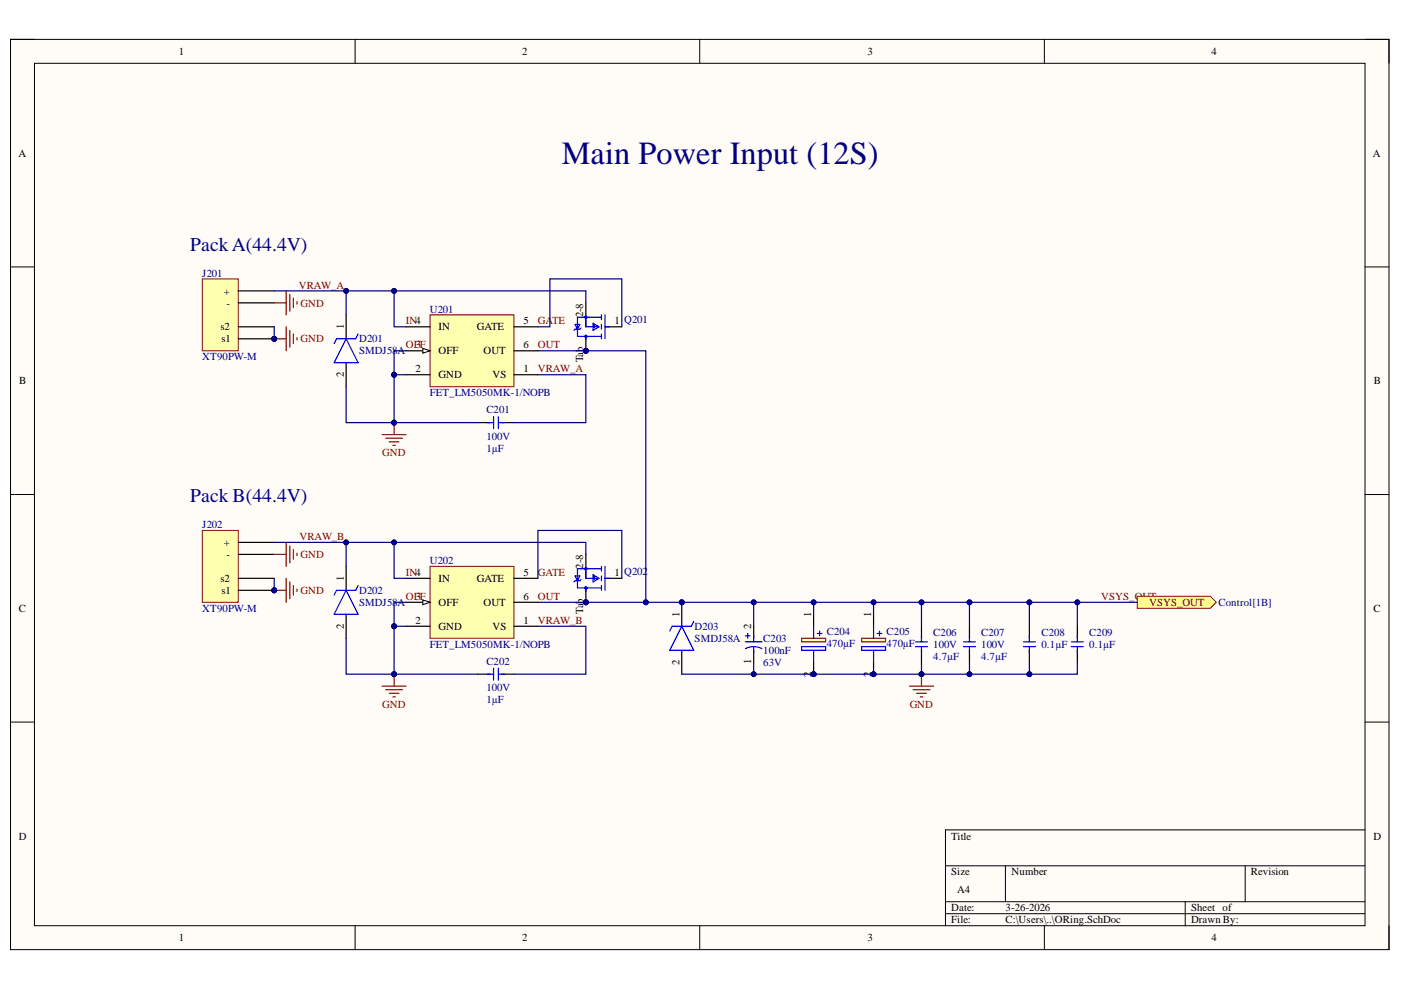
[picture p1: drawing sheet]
<svg xmlns="http://www.w3.org/2000/svg" width="297mm" height="210mm" viewBox="0 0 297 210" stroke-linecap="round" stroke-linejoin="round" font-family="sans-serif">
<defs><g id="words">
<text font-size="6.8" fill="#000080" x="119.1" y="34.8">Main Power Input (12S)</text>
<g font-size="4.1" fill="#000080">
<text x="40.4" y="53.2">PackA(44.4V)</text>
<text x="40.4" y="106.5">Pack B(44.4V)</text>
</g>
<g font-size="2.3">
<text x="37.9" y="11.7">1</text>
<text x="110.7" y="11.7">2</text>
<text x="183.9" y="11.7">3</text>
<text x="256.8" y="11.7">4</text>
<text x="3.9" y="33.3">A</text>
<text x="291.1" y="33.3">A</text>
<text x="47.5" y="62.5">+</text>
<text x="48" y="65">-</text>
<text x="46.8" y="70.1">s2</text>
<text x="72.9" y="69.8" transform="rotate(-90 72.9 69.8)">1</text>
<text x="93" y="70.1">IN</text>
<text x="101.1" y="70.1">GATE</text>
<text x="111" y="68.8">5</text>
<text x="123.7" y="67.3" transform="rotate(-90 123.7 67.3)">2-8</text>
<text x="130.3" y="68.8">1</text>
<text x="47" y="72.6">s1</text>
<text x="88.1" y="73.9">3</text>
<text x="93" y="75.1">OFF</text>
<text x="102.5" y="75.1">OUT</text>
<text x="111" y="73.9">6</text>
<text x="123.7" y="76.8" transform="rotate(-90 123.7 76.8)">Tab</text>
<text x="4.1" y="81.5">B</text>
<text x="72.9" y="80" transform="rotate(-90 72.9 80)">2</text>
<text x="88.1" y="78.9">2</text>
<text x="93" y="80.2">GND</text>
<text x="104.4" y="80.2">VS</text>
<text x="111" y="78.9">1</text>
<text x="291.3" y="81.5">B</text>
<text x="47.5" y="115.8">+</text>
<text x="48" y="118.3">-</text>
<text x="46.8" y="123.4">s2</text>
<text x="47" y="125.9">s1</text>
<text x="72.9" y="123.2" transform="rotate(-90 72.9 123.2)">1</text>
<text x="93" y="123.4">IN</text>
<text x="101.1" y="123.4">GATE</text>
<text x="111" y="122.1">5</text>
<text x="123.7" y="120.6" transform="rotate(-90 123.7 120.6)">2-8</text>
<text x="130.3" y="122.1">1</text>
<text x="4" y="129.7">C</text>
<text x="88.1" y="127.2">3</text>
<text x="93" y="128.5">OFF</text>
<text x="102.5" y="128.5">OUT</text>
<text x="111" y="127.2">6</text>
<text x="123.7" y="130.2" transform="rotate(-90 123.7 130.2)">Tab</text>
<text x="144.1" y="130.8" transform="rotate(-90 144.1 130.8)">1</text>
<text x="172" y="130.8" transform="rotate(-90 172 130.8)">1</text>
<text x="184.7" y="130.8" transform="rotate(-90 184.7 130.8)">1</text>
<text x="291.2" y="129.7">C</text>
<text x="72.9" y="133.3" transform="rotate(-90 72.9 133.3)">2</text>
<text x="88.1" y="132.3">2</text>
<text x="93" y="133.6">GND</text>
<text x="104.4" y="133.6">VS</text>
<text x="111" y="132.3">1</text>
<text x="159.3" y="133.3" transform="rotate(-90 159.3 133.3)">2</text>
<text x="144.1" y="140.9" transform="rotate(-90 144.1 140.9)">2</text>
<text x="159.3" y="140.7" transform="rotate(-90 159.3 140.7)">1</text>
<text x="172" y="143.4" transform="rotate(-90 172 143.4)">2</text>
<text x="184.7" y="143.4" transform="rotate(-90 184.7 143.4)">2</text>
<text x="4" y="178">D</text>
<text x="201.7" y="178">Title</text>
<text x="291.2" y="178">D</text>
<text x="201.7" y="185.6">Size</text>
<text x="214.4" y="185.6">Number</text>
<text x="265.2" y="185.6">Revision</text>
<text x="202.9" y="189.4">A4</text>
<text x="201.7" y="193.2">Date:</text>
<text x="201.7" y="195.8">File:</text>
<text x="213.2" y="193.2">3-26-2026</text>
<text x="213.2" y="195.8">C:\Users\..\ORing.SchDoc</text>
<text x="252.5" y="193.2">Sheet of</text>
<text x="252.5" y="195.8">Drawn By:</text>
<text x="37.9" y="199.6">1</text>
<text x="110.7" y="199.6">2</text>
<text x="183.9" y="199.6">3</text>
<text x="256.8" y="199.6">4</text>
</g>
<g font-size="2.3" fill="#000080">
<text x="42.9" y="58.7">J201</text>
<text x="91.1" y="66.3">U201</text>
<text x="132.3" y="68.5">Q201</text>
<text x="42.9" y="76.4">XT90PW-M</text>
<text x="76.1" y="72.6">D201</text>
<text x="76.1" y="75.1">SMDJ58A</text>
<text x="91.1" y="84">FET_LM5050MK-1/NOPB</text>
<text x="103.1" y="87.6">C201</text>
<text x="103.1" y="93.2">100V</text>
<text x="103.1" y="95.8">1µF</text>
<text x="42.9" y="112">J202</text>
<text x="91.1" y="119.6">U202</text>
<text x="76.1" y="125.9">D202</text>
<text x="132.3" y="121.9">Q202</text>
<text x="42.9" y="129.7">XT90PW-M</text>
<text x="76.1" y="128.5">SMDJ58A</text>
<text x="258.4" y="128.5">Control[1B]</text>
<text x="91.1" y="137.4">FET_LM5050MK-1/NOPB</text>
<text x="147.3" y="133.6">D203</text>
<text x="147.3" y="136.1">SMDJ58A</text>
<text x="161.8" y="136.1">C203</text>
<text x="175.3" y="134.6">C204</text>
<text x="175.3" y="137.1">470µF</text>
<text x="188" y="134.6">C205</text>
<text x="188" y="137.1">470µF</text>
<text x="197.9" y="137.4">100V</text>
<text x="197.9" y="134.8">C206</text>
<text x="208" y="137.4">100V</text>
<text x="208" y="134.8">C207</text>
<text x="220.8" y="137.4">0.1µF</text>
<text x="220.8" y="134.8">C208</text>
<text x="230.9" y="137.4">0.1µF</text>
<text x="230.9" y="134.8">C209</text>
<text x="103.1" y="140.9">C202</text>
<text x="161.8" y="138.6">100nF</text>
<text x="161.8" y="141.2">63V</text>
<text x="197.9" y="139.9">4.7µF</text>
<text x="208" y="139.9">4.7µF</text>
<text x="103.1" y="146.5">100V</text>
<text x="103.1" y="149.1">1µF</text>
</g>
<g font-size="2.3" fill="#800000">
<text x="63.4" y="61.2">VRAW_A</text>
<text x="63.7" y="65">GND</text>
<text x="86" y="68.8">IN4</text>
<text x="114" y="68.8">GATE</text>
<text x="63.7" y="72.6">GND</text>
<text x="86" y="73.9">OFF</text>
<text x="114" y="73.9">OUT</text>
<text x="114" y="78.9">VRAW_A</text>
<text x="81" y="96.8">GND</text>
<text x="63.5" y="114.5">VRAW_B</text>
<text x="63.7" y="118.3">GND</text>
<text x="63.7" y="125.9">GND</text>
<text x="86" y="122.1">IN4</text>
<text x="114" y="122.1">GATE</text>
<text x="86" y="127.2">OFF</text>
<text x="114" y="127.2">OUT</text>
<text x="233.5" y="127.2">VSYS_OUT</text>
<text x="243.6" y="128.5">VSYS_OUT</text>
<text x="114" y="132.3">VRAW_B</text>
<text x="81" y="150.1">GND</text>
<text x="192.9" y="150.1">GND</text>
</g>
</g></defs>
<path d="M2.2 8.4h292.3v192.9h-292.3z" fill-rule="evenodd" fill="#fffcf8"/>
<path d="M2.2 8.4h292.3v192.9h-292.3z" fill="none" stroke="#000" stroke-width=".21"/>
<path d="M7.3 13.4h282.1v182.9h-282.1z" fill-rule="evenodd" fill="#fffcf8"/>
<g fill="none" stroke="#000" stroke-width=".21">
<path d="M2.2 8.3h5.1M7.3 13.4h282.1v182.9h-282.1zM75.3 8.3v5.1M148.4 8.3v5.1M221.4 8.4v5M289.4 8.4h5.1v5M2.2 56.6h5.1M289.4 56.6h5.1M2.2 104.8h5.1M289.4 104.9h5.1M2.2 153.1h5.1M289.4 153.1h5.1"/>
<path d="M289.4 176h-88.9v20.3M75.3 196.3v5M148.4 196.3v5M200.5 183.6h88.9M200.5 191.2h88.9M200.5 193.7h88.9M213.2 183.6v7.6M221.4 196.3v5M251.3 191.2v5.1M264 183.6v7.6M294.5 196.3v5"/>
</g>
<circle cx="58.1" cy="71.8" r=".51" fill="#000080"/>
<circle cx="58.1" cy="71.8" r=".51" fill="none" stroke="#000080" stroke-width=".21"/>
<path d="M42.9 59.1h7.6v15.3h-7.6z" fill-rule="evenodd" fill="#ffffb0"/>
<path d="M42.9 59.1h7.6v15.3h-7.6z" fill="none" stroke="#800000" stroke-width=".21"/>
<path d="M50.5 61.7h7.6M50.5 64.2h7.6M50.5 71.8h7.6" fill="none" stroke="#000" stroke-width=".25"/>
<circle cx="58.1" cy="71.8" r=".51" fill="#000080"/>
<circle cx="58.1" cy="71.8" r=".51" fill="none" stroke="#000080" stroke-width=".21"/>
<path d="M50.5 69.3h7.6" fill="none" stroke="#000" stroke-width=".25"/>
<path d="M58.1 71.8h2.6M60.7 69.3v5.1M61.4 70.1v3.5M62.2 70.8v2M63 71.6v.5" fill="none" stroke="#800000" stroke-width=".25"/>
<circle cx="58.1" cy="71.8" r=".51" fill="#000080"/>
<circle cx="58.1" cy="71.8" r=".51" fill="none" stroke="#000080" stroke-width=".21"/>
<path d="M58.1 64.2h2.6M60.7 61.7v5.1M61.4 62.4v3.6M62.2 63.2v2M63 64v.5" fill="none" stroke="#800000" stroke-width=".25"/>
<path d="M91.2 66.8h17.8v15.2h-17.8z" fill-rule="evenodd" fill="#ffffb0"/>
<path d="M91.2 66.8h17.8v15.2h-17.8z" fill="none" stroke="#800000" stroke-width=".21"/>
<path d="M86.1 74.4h5.1M109 74.4h5" fill="none" stroke="#000" stroke-width=".25"/>
<path d="M89.6 73.9l1.6 .5-1.6 .5z" fill="#f8fcff"/>
<path d="M89.6 73.9l1.6 .5-1.6 .5z" fill="none" stroke="#000" stroke-width=".21"/>
<path d="M86.1 79.5h5.1M86.1 69.3h5.1M109 79.5h5M109 69.3h5" fill="none" stroke="#000" stroke-width=".25"/>
<circle cx="58.1" cy="125.2" r=".51" fill="#000080"/>
<circle cx="58.1" cy="125.2" r=".51" fill="none" stroke="#000080" stroke-width=".21"/>
<path d="M42.9 112.5h7.6v15.2h-7.6z" fill-rule="evenodd" fill="#ffffb0"/>
<path d="M42.9 112.5h7.6v15.2h-7.6z" fill="none" stroke="#800000" stroke-width=".21"/>
<path d="M50.5 115h7.6M50.5 117.5h7.6M50.5 125.2h7.6" fill="none" stroke="#000" stroke-width=".25"/>
<circle cx="58.1" cy="125.2" r=".51" fill="#000080"/>
<circle cx="58.1" cy="125.2" r=".51" fill="none" stroke="#000080" stroke-width=".21"/>
<path d="M50.5 122.6h7.6" fill="none" stroke="#000" stroke-width=".25"/>
<path d="M58.1 125.2h2.6M60.7 122.6v5.1M61.4 123.4v3.5M62.2 124.1v2.1M63 124.9v.5" fill="none" stroke="#800000" stroke-width=".25"/>
<circle cx="58.1" cy="125.2" r=".51" fill="#000080"/>
<circle cx="58.1" cy="125.2" r=".51" fill="none" stroke="#000080" stroke-width=".21"/>
<path d="M58.1 117.5h2.6M60.7 115v5.1M61.4 115.8v3.5M62.2 116.5v2.1M63 117.3v.5" fill="none" stroke="#800000" stroke-width=".25"/>
<path d="M91.2 120.1h17.8v15.2h-17.8z" fill-rule="evenodd" fill="#ffffb0"/>
<path d="M91.2 120.1h17.8v15.2h-17.8z" fill="none" stroke="#800000" stroke-width=".21"/>
<path d="M86.1 127.7h5.1M109 127.7h5" fill="none" stroke="#000" stroke-width=".25"/>
<path d="M89.6 127.2l1.6 .5-1.6 .5z" fill="#f8fcff"/>
<path d="M89.6 127.2l1.6 .5-1.6 .5z" fill="none" stroke="#000" stroke-width=".21"/>
<path d="M101.3 89.6h2.6M106.4 89.6h2.6M86.1 132.8h5.1M86.1 122.6h5.1M109 132.8h5M109 122.6h5" fill="none" stroke="#000" stroke-width=".25"/>
<path d="M103.4 89.6h1.2M104.6 88.3v2.6M105.7 88.3v2.6M105.7 89.6h1.2" fill="none" stroke="#00f" stroke-width=".25"/>
<path d="M192.8 145.5h5.1M193.6 146.2h3.6M194.4 147h2M195.1 147.8h.5M195.4 142.9v2.6" fill="none" stroke="#800000" stroke-width=".25"/>
<circle cx="195.4" cy="142.9" r=".51" fill="#000080"/>
<circle cx="195.4" cy="142.9" r=".51" fill="none" stroke="#000080" stroke-width=".21"/>
<path d="M81 92.1h5.1M81.8 92.9h3.5M82.5 93.7h2.1M83.3 94.4h.5M83.6 89.6v2.5" fill="none" stroke="#800000" stroke-width=".25"/>
<circle cx="83.6" cy="89.6" r=".51" fill="#000080"/>
<circle cx="83.6" cy="89.6" r=".51" fill="none" stroke="#000080" stroke-width=".21"/>
<path d="M103.4 142.9h1.2M104.6 141.7v2.5M105.7 141.7v2.5M105.7 142.9h1.2" fill="none" stroke="#00f" stroke-width=".25"/>
<path d="M101.3 142.9h2.6M106.4 142.9h2.6" fill="none" stroke="#000" stroke-width=".25"/>
<path d="M81 145.5h5.1M81.8 146.2h3.5M82.5 147h2.1M83.3 147.8h.5M83.6 142.9v2.6" fill="none" stroke="#800000" stroke-width=".25"/>
<circle cx="83.5" cy="142.9" r=".51" fill="#000080"/>
<circle cx="83.5" cy="142.9" r=".51" fill="none" stroke="#000080" stroke-width=".21"/>
<g fill="none" stroke="#00f" stroke-width=".25">
<path d="M194.1 137.1h2.6M194.1 136.1h2.6M195.4 134.8v1.3M195.4 137.1v1.3M204.3 137.1h2.5M204.3 136.1h2.5M205.5 134.8v1.3M205.5 137.1v1.3M217 137.1h2.5M217 136.1h2.5M218.2 134.8v1.3M218.2 137.1v1.3"/>
<path d="M227.1 137.1h2.6M227.1 136.1h2.6M228.4 134.8v1.3M228.4 137.1v1.3"/>
</g>
<path d="M195.4 132.8v2.5M195.4 137.9v2.5M205.5 132.8v2.5M205.5 137.9v2.5M218.2 132.8v2.5M218.2 137.9v2.5M228.4 132.8v2.5M228.4 137.9v2.5" fill="none" stroke="#000" stroke-width=".25"/>
<circle cx="172.5" cy="142.9" r=".51" fill="#000080"/>
<circle cx="172.5" cy="142.9" r=".51" fill="none" stroke="#000080" stroke-width=".21"/>
<path d="M170 135.3h5v.8h-5z" fill-rule="evenodd" fill="#ffffb0"/>
<path d="M170 135.3h5v.8h-5z" fill="none" stroke="#800000" stroke-width=".25"/>
<path d="M172.5 130.2v2.6M172.5 140.4v2.5" fill="none" stroke="#000" stroke-width=".25"/>
<circle cx="172.5" cy="142.9" r=".51" fill="#000080"/>
<circle cx="172.5" cy="142.9" r=".51" fill="none" stroke="#000080" stroke-width=".21"/>
<path d="M170 137.1v.8h5v-.8h-5M172.5 132.8v2.5M172.5 137.9v2.5M173.3 134.3h1M173.8 133.8v1" fill="none" stroke="#00f" stroke-width=".25"/>
<circle cx="185.2" cy="142.9" r=".51" fill="#000080"/>
<circle cx="185.2" cy="142.9" r=".51" fill="none" stroke="#000080" stroke-width=".21"/>
<path d="M182.7 135.3h5v.8h-5z" fill-rule="evenodd" fill="#ffffb0"/>
<path d="M182.7 135.3h5v.8h-5z" fill="none" stroke="#800000" stroke-width=".25"/>
<path d="M185.2 130.2v2.6M185.2 140.4v2.5" fill="none" stroke="#000" stroke-width=".25"/>
<circle cx="185.2" cy="142.9" r=".51" fill="#000080"/>
<circle cx="185.2" cy="142.9" r=".51" fill="none" stroke="#000080" stroke-width=".21"/>
<path d="M182.7 137.1h5v.8h-5zM185.2 132.8v2.5M185.2 137.9v2.5M186 134.3h1M186.5 133.8v1" fill="none" stroke="#00f" stroke-width=".25"/>
<circle cx="144.5" cy="127.7" r=".51" fill="#000080"/>
<circle cx="144.5" cy="127.7" r=".51" fill="none" stroke="#000080" stroke-width=".21"/>
<path d="M144.5 127.7v5.1" fill="none" stroke="#000" stroke-width=".25"/>
<circle cx="144.5" cy="127.7" r=".51" fill="#000080"/>
<circle cx="144.5" cy="127.7" r=".51" fill="none" stroke="#000080" stroke-width=".21"/>
<path d="M73.4 66.8v5M73.4 76.9v5.1M73.4 120.1v5.1M73.4 130.2v5.1M144.5 137.9v5M159.8 132.8v2.5M159.8 137.9v2.5" fill="none" stroke="#000" stroke-width=".25"/>
<path d="M73.4 71.8l2.5 5.1h-5.1zM75.9 70.8l-.5 1h-4l-.6 1M73.4 125.2l2.5 5h-5.1zM75.9 124.1l-.5 1.1h-4l-.6 1M144.5 132.8l2.6 5.1h-5.1zM147.1 131.8l-.5 1h-4.1l-.5 1M158 136.1h3.6M158 134.8h1M158.1 137.5a3.8 3.8 0 0 1 3.4 0M158.5 134.3v1M159.8 134.8v1.3M159.8 137.1v1.3" fill="none" stroke="#00f" stroke-width=".25"/>
<circle cx="124.2" cy="74.4" r=".51" fill="#000080"/>
<circle cx="124.2" cy="74.4" r=".51" fill="none" stroke="#000080" stroke-width=".21"/>
<path d="M124.2 64.2v5.1M124.2 71.3v3.1M128.3 69.3h3.5" fill="none" stroke="#000" stroke-width=".25"/>
<circle cx="124.2" cy="74.4" r=".51" fill="#000080"/>
<circle cx="124.2" cy="74.4" r=".51" fill="none" stroke="#000080" stroke-width=".21"/>
<g fill="none" stroke="#00f" stroke-width=".25">
<path d="M121.9 68.8h1l-.5 1zM123.2 69.5l-.3 .3h-1l-.2 .3M124.2 67.8v1.5h2.6M124.2 71.3v.8M125.7 68.5l1.3 .8-1.3 .8zM126 68.8v.7M127.5 66.8v1M127.5 68.8v1M127.5 70.8v1M127.5 67.3h-5.1v4h5.1M128.3 66.8v5M128.3 69.3h1"/>
<circle cx="124.2" cy="71.3" r=".25"/>
<circle cx="124.2" cy="67.3" r=".25"/>
</g>
<circle cx="124.2" cy="127.7" r=".51" fill="#000080"/>
<circle cx="124.2" cy="127.7" r=".51" fill="none" stroke="#000080" stroke-width=".21"/>
<path d="M124.2 117.5v5.1M124.2 124.7v3M128.3 122.6h3.5" fill="none" stroke="#000" stroke-width=".25"/>
<circle cx="124.2" cy="127.7" r=".51" fill="#000080"/>
<circle cx="124.2" cy="127.7" r=".51" fill="none" stroke="#000080" stroke-width=".21"/>
<g fill="none" stroke="#00f" stroke-width=".25">
<path d="M121.9 122.1h1l-.5 1zM123.2 122.9l-.3 .2h-1l-.2 .3M124.2 121.1v1.5h2.6M124.2 124.7v.7M125.7 121.9l1.3 .7-1.3 .8zM126 122.1v.8M127.5 120.1v1M127.5 122.1v1M127.5 124.1v1.1M127.5 120.6h-5.1v4.1h5.1M128.3 120.1v5.1M128.3 122.6h1"/>
<circle cx="124.2" cy="120.6" r=".25"/>
<circle cx="124.2" cy="124.7" r=".25"/>
</g>
<path d="M58.1 69.3v2.5" fill="none" stroke="#000080" stroke-width=".25"/>
<circle cx="58.1" cy="71.8" r=".51" fill="#000080"/>
<circle cx="58.1" cy="71.8" r=".51" fill="none" stroke="#000080" stroke-width=".21"/>
<path d="M124.2 64.2v-2.5h-40.6v7.6h2.5" fill="none" stroke="#000080" stroke-width=".25"/>
<circle cx="83.5" cy="61.7" r=".51" fill="#000080"/>
<circle cx="83.5" cy="61.7" r=".51" fill="none" stroke="#000080" stroke-width=".21"/>
<path d="M58.1 61.7h25.5" fill="none" stroke="#000080" stroke-width=".25"/>
<circle cx="73.4" cy="61.7" r=".51" fill="#000080"/>
<circle cx="73.4" cy="61.7" r=".51" fill="none" stroke="#000080" stroke-width=".21"/>
<circle cx="83.5" cy="61.7" r=".51" fill="#000080"/>
<circle cx="83.5" cy="61.7" r=".51" fill="none" stroke="#000080" stroke-width=".21"/>
<path d="M114 74.4h10.2" fill="none" stroke="#000080" stroke-width=".25"/>
<circle cx="124.2" cy="74.4" r=".51" fill="#000080"/>
<circle cx="124.2" cy="74.4" r=".51" fill="none" stroke="#000080" stroke-width=".21"/>
<path d="M83.6 79.5h2.5" fill="none" stroke="#000080" stroke-width=".25"/>
<circle cx="83.5" cy="79.5" r=".51" fill="#000080"/>
<circle cx="83.5" cy="79.5" r=".51" fill="none" stroke="#000080" stroke-width=".21"/>
<path d="M86.1 74.4h-2.5v5.1" fill="none" stroke="#000080" stroke-width=".25"/>
<circle cx="83.5" cy="79.5" r=".51" fill="#000080"/>
<circle cx="83.5" cy="79.5" r=".51" fill="none" stroke="#000080" stroke-width=".21"/>
<path d="M58.1 122.6v2.6" fill="none" stroke="#000080" stroke-width=".25"/>
<circle cx="58.1" cy="125.2" r=".51" fill="#000080"/>
<circle cx="58.1" cy="125.2" r=".51" fill="none" stroke="#000080" stroke-width=".21"/>
<path d="M124.2 117.5v-2.5h-40.6v7.6h2.5M114 122.6v-10.1h17.8v10.1" fill="none" stroke="#000080" stroke-width=".25"/>
<circle cx="83.6" cy="115" r=".51" fill="#000080"/>
<circle cx="83.6" cy="115" r=".51" fill="none" stroke="#000080" stroke-width=".21"/>
<path d="M58.1 115h25.5" fill="none" stroke="#000080" stroke-width=".25"/>
<circle cx="73.4" cy="115" r=".51" fill="#000080"/>
<circle cx="73.4" cy="115" r=".51" fill="none" stroke="#000080" stroke-width=".21"/>
<circle cx="83.6" cy="115" r=".51" fill="#000080"/>
<circle cx="83.6" cy="115" r=".51" fill="none" stroke="#000080" stroke-width=".21"/>
<path d="M114 127.7h10.2" fill="none" stroke="#000080" stroke-width=".25"/>
<circle cx="124.2" cy="127.7" r=".51" fill="#000080"/>
<circle cx="124.2" cy="127.7" r=".51" fill="none" stroke="#000080" stroke-width=".21"/>
<path d="M83.6 132.8h2.5" fill="none" stroke="#000080" stroke-width=".25"/>
<circle cx="83.5" cy="132.8" r=".51" fill="#000080"/>
<circle cx="83.5" cy="132.8" r=".51" fill="none" stroke="#000080" stroke-width=".21"/>
<path d="M86.1 127.7h-2.5v5.1" fill="none" stroke="#000080" stroke-width=".25"/>
<circle cx="83.5" cy="132.8" r=".51" fill="#000080"/>
<circle cx="83.5" cy="132.8" r=".51" fill="none" stroke="#000080" stroke-width=".21"/>
<path d="M83.6 79.5v10.1h17.7" fill="none" stroke="#000080" stroke-width=".25"/>
<circle cx="83.5" cy="79.5" r=".51" fill="#000080"/>
<circle cx="83.5" cy="79.5" r=".51" fill="none" stroke="#000080" stroke-width=".21"/>
<circle cx="83.6" cy="89.6" r=".51" fill="#000080"/>
<circle cx="83.6" cy="89.6" r=".51" fill="none" stroke="#000080" stroke-width=".21"/>
<path d="M73.4 61.7v5.1M114 79.5h10.2v10.1h-15.2" fill="none" stroke="#000080" stroke-width=".25"/>
<circle cx="73.4" cy="61.7" r=".51" fill="#000080"/>
<circle cx="73.4" cy="61.7" r=".51" fill="none" stroke="#000080" stroke-width=".21"/>
<path d="M83.6 132.8v10.1h17.7" fill="none" stroke="#000080" stroke-width=".25"/>
<circle cx="83.5" cy="132.8" r=".51" fill="#000080"/>
<circle cx="83.5" cy="132.8" r=".51" fill="none" stroke="#000080" stroke-width=".21"/>
<circle cx="83.5" cy="142.9" r=".51" fill="#000080"/>
<circle cx="83.5" cy="142.9" r=".51" fill="none" stroke="#000080" stroke-width=".21"/>
<path d="M114 132.8h10.2v10.1h-15.2M205.5 140.4v2.5" fill="none" stroke="#000080" stroke-width=".25"/>
<circle cx="205.5" cy="142.9" r=".51" fill="#000080"/>
<circle cx="205.5" cy="142.9" r=".51" fill="none" stroke="#000080" stroke-width=".21"/>
<path d="M195.4 140.4v2.5" fill="none" stroke="#000080" stroke-width=".25"/>
<circle cx="195.4" cy="142.9" r=".51" fill="#000080"/>
<circle cx="195.4" cy="142.9" r=".51" fill="none" stroke="#000080" stroke-width=".21"/>
<path d="M218.2 140.4v2.5" fill="none" stroke="#000080" stroke-width=".25"/>
<circle cx="218.2" cy="142.9" r=".51" fill="#000080"/>
<circle cx="218.2" cy="142.9" r=".51" fill="none" stroke="#000080" stroke-width=".21"/>
<path d="M73.4 82v7.6h10.2" fill="none" stroke="#000080" stroke-width=".25"/>
<circle cx="83.6" cy="89.6" r=".51" fill="#000080"/>
<circle cx="83.6" cy="89.6" r=".51" fill="none" stroke="#000080" stroke-width=".21"/>
<path d="M73.4 115v5.1" fill="none" stroke="#000080" stroke-width=".25"/>
<circle cx="73.4" cy="115" r=".51" fill="#000080"/>
<circle cx="73.4" cy="115" r=".51" fill="none" stroke="#000080" stroke-width=".21"/>
<path d="M73.4 135.3v7.6h10.2" fill="none" stroke="#000080" stroke-width=".25"/>
<circle cx="83.5" cy="142.9" r=".51" fill="#000080"/>
<circle cx="83.5" cy="142.9" r=".51" fill="none" stroke="#000080" stroke-width=".21"/>
<path d="M195.4 127.7v5.1" fill="none" stroke="#000080" stroke-width=".25"/>
<circle cx="195.4" cy="127.7" r=".51" fill="#000080"/>
<circle cx="195.4" cy="127.7" r=".51" fill="none" stroke="#000080" stroke-width=".21"/>
<path d="M205.5 127.7v5.1" fill="none" stroke="#000080" stroke-width=".25"/>
<circle cx="205.5" cy="127.7" r=".51" fill="#000080"/>
<circle cx="205.5" cy="127.7" r=".51" fill="none" stroke="#000080" stroke-width=".21"/>
<path d="M218.2 127.7v5.1" fill="none" stroke="#000080" stroke-width=".25"/>
<circle cx="218.2" cy="127.7" r=".51" fill="#000080"/>
<circle cx="218.2" cy="127.7" r=".51" fill="none" stroke="#000080" stroke-width=".21"/>
<path d="M228.4 127.7v5.1" fill="none" stroke="#000080" stroke-width=".25"/>
<circle cx="228.4" cy="127.7" r=".51" fill="#000080"/>
<circle cx="228.4" cy="127.7" r=".51" fill="none" stroke="#000080" stroke-width=".21"/>
<path d="M228.4 140.4v2.5h-55.9" fill="none" stroke="#000080" stroke-width=".25"/>
<circle cx="218.2" cy="142.9" r=".51" fill="#000080"/>
<circle cx="218.2" cy="142.9" r=".51" fill="none" stroke="#000080" stroke-width=".21"/>
<circle cx="205.5" cy="142.9" r=".51" fill="#000080"/>
<circle cx="205.5" cy="142.9" r=".51" fill="none" stroke="#000080" stroke-width=".21"/>
<circle cx="195.4" cy="142.9" r=".51" fill="#000080"/>
<circle cx="195.4" cy="142.9" r=".51" fill="none" stroke="#000080" stroke-width=".21"/>
<circle cx="185.2" cy="142.9" r=".51" fill="#000080"/>
<circle cx="185.2" cy="142.9" r=".51" fill="none" stroke="#000080" stroke-width=".21"/>
<circle cx="172.5" cy="142.9" r=".51" fill="#000080"/>
<circle cx="172.5" cy="142.9" r=".51" fill="none" stroke="#000080" stroke-width=".21"/>
<path d="M159.8 140.4v2.5" fill="none" stroke="#000080" stroke-width=".25"/>
<circle cx="159.8" cy="142.9" r=".51" fill="#000080"/>
<circle cx="159.8" cy="142.9" r=".51" fill="none" stroke="#000080" stroke-width=".21"/>
<path d="M159.8 127.7v5.1" fill="none" stroke="#000080" stroke-width=".25"/>
<circle cx="159.8" cy="127.7" r=".51" fill="#000080"/>
<circle cx="159.8" cy="127.7" r=".51" fill="none" stroke="#000080" stroke-width=".21"/>
<path d="M124.2 74.4h12.7v53.3" fill="none" stroke="#000080" stroke-width=".25"/>
<circle cx="124.2" cy="74.4" r=".51" fill="#000080"/>
<circle cx="124.2" cy="74.4" r=".51" fill="none" stroke="#000080" stroke-width=".21"/>
<circle cx="136.9" cy="127.7" r=".51" fill="#000080"/>
<circle cx="136.9" cy="127.7" r=".51" fill="none" stroke="#000080" stroke-width=".21"/>
<path d="M124.2 127.7h116.9" fill="none" stroke="#000080" stroke-width=".25"/>
<circle cx="124.2" cy="127.7" r=".51" fill="#000080"/>
<circle cx="124.2" cy="127.7" r=".51" fill="none" stroke="#000080" stroke-width=".21"/>
<circle cx="136.9" cy="127.7" r=".51" fill="#000080"/>
<circle cx="136.9" cy="127.7" r=".51" fill="none" stroke="#000080" stroke-width=".21"/>
<circle cx="144.5" cy="127.7" r=".51" fill="#000080"/>
<circle cx="144.5" cy="127.7" r=".51" fill="none" stroke="#000080" stroke-width=".21"/>
<circle cx="159.8" cy="127.7" r=".51" fill="#000080"/>
<circle cx="159.8" cy="127.7" r=".51" fill="none" stroke="#000080" stroke-width=".21"/>
<circle cx="172.5" cy="127.7" r=".51" fill="#000080"/>
<circle cx="172.5" cy="127.7" r=".51" fill="none" stroke="#000080" stroke-width=".21"/>
<circle cx="185.2" cy="127.7" r=".51" fill="#000080"/>
<circle cx="185.2" cy="127.7" r=".51" fill="none" stroke="#000080" stroke-width=".21"/>
<circle cx="195.4" cy="127.7" r=".51" fill="#000080"/>
<circle cx="195.4" cy="127.7" r=".51" fill="none" stroke="#000080" stroke-width=".21"/>
<circle cx="205.5" cy="127.7" r=".51" fill="#000080"/>
<circle cx="205.5" cy="127.7" r=".51" fill="none" stroke="#000080" stroke-width=".21"/>
<circle cx="218.2" cy="127.7" r=".51" fill="#000080"/>
<circle cx="218.2" cy="127.7" r=".51" fill="none" stroke="#000080" stroke-width=".21"/>
<circle cx="228.4" cy="127.7" r=".51" fill="#000080"/>
<circle cx="228.4" cy="127.7" r=".51" fill="none" stroke="#000080" stroke-width=".21"/>
<path d="M172.5 127.7v2.5" fill="none" stroke="#000080" stroke-width=".25"/>
<circle cx="172.5" cy="127.7" r=".51" fill="#000080"/>
<circle cx="172.5" cy="127.7" r=".51" fill="none" stroke="#000080" stroke-width=".21"/>
<path d="M185.2 127.7v2.5" fill="none" stroke="#000080" stroke-width=".25"/>
<circle cx="185.2" cy="127.7" r=".51" fill="#000080"/>
<circle cx="185.2" cy="127.7" r=".51" fill="none" stroke="#000080" stroke-width=".21"/>
<path d="M144.5 142.9h28" fill="none" stroke="#000080" stroke-width=".25"/>
<circle cx="172.5" cy="142.9" r=".51" fill="#000080"/>
<circle cx="172.5" cy="142.9" r=".51" fill="none" stroke="#000080" stroke-width=".21"/>
<circle cx="159.8" cy="142.9" r=".51" fill="#000080"/>
<circle cx="159.8" cy="142.9" r=".51" fill="none" stroke="#000080" stroke-width=".21"/>
<path d="M114 69.3h2.6v-10.2h15.2v10.2" fill="none" stroke="#000080" stroke-width=".25"/>
<path d="M241.1 126.4h15.5l1.3 1.3-1.3 1.3h-15.5z" fill-rule="evenodd" fill="#ffff80"/>
<path d="M241.1 126.4h15.5l1.3 1.3-1.3 1.3h-15.5z" fill="none" stroke="#800000" stroke-width=".21"/>
<use href="#words"/>
</svg>
